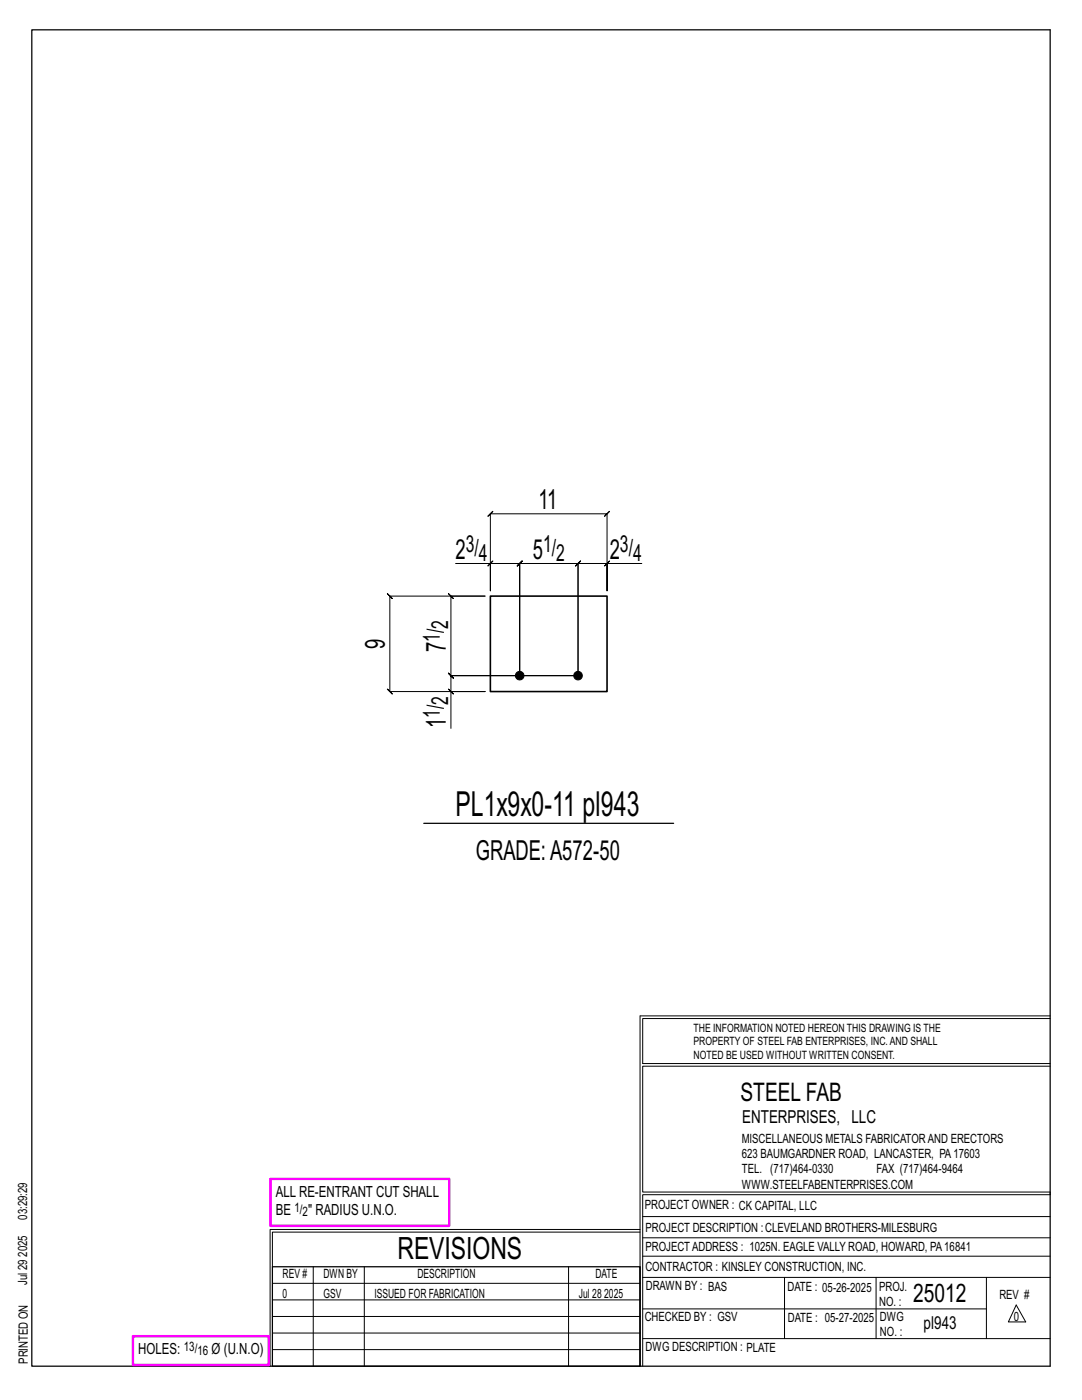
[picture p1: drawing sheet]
<svg xmlns="http://www.w3.org/2000/svg" width="216mm" height="279mm" viewBox="0 0 216 279" stroke-linecap="round" stroke-linejoin="round" font-family="sans-serif">
<defs><g id="words">
<text font-size="6.9" x="90.9" y="162.9">PL1x9x0-11 pl943</text>
<text font-size="6.1" x="79.3" y="251.3">REVISIONS</text>
<g font-size="5.5">
<text x="107.4" y="101.6">11</text>
<text x="90.9" y="111.5">2</text>
<text x="106.3" y="111.5">5</text>
<text x="121.7" y="111.5">2</text>
<text x="76.8" y="129.5" transform="rotate(-90 76.8 129.5)">9</text>
<text x="89" y="130.1" transform="rotate(-90 89 130.1)">7</text>
<text x="89" y="145.4" transform="rotate(-90 89 145.4)">1</text>
<text x="94.9" y="171.6">GRADE:A572-50</text>
</g>
<g font-size="5.1">
<text x="147.8" y="219.8">STEEL FAB</text>
<text x="182.2" y="259.9">25012</text>
</g>
<g font-size="4.7">
<text x="93" y="110.2">3/</text>
<text x="95.6" y="111.9">4</text>
<text x="108.4" y="110.2">1/</text>
<text x="111" y="111.9">2</text>
<text x="123.7" y="110.2">3/</text>
<text x="126.3" y="111.9">4</text>
<text x="89.4" y="125.4" transform="rotate(-90 89.4 125.4)">2</text>
<text x="87.7" y="128.1" transform="rotate(-90 87.7 128.1)">1/</text>
<text x="87.7" y="143.3" transform="rotate(-90 87.7 143.3)">1/</text>
<text x="89.4" y="140.7" transform="rotate(-90 89.4 140.7)">2</text>
</g>
<g font-size="3.6">
<text x="148.1" y="224.1">ENTERPRISES, LLC</text>
<text x="184.3" y="265.2">pl943</text>
</g>
<g font-size="3.1">
<text x="55" y="238.9">ALL RE-ENTRANT CUT SHALL</text>
<text x="55" y="242.5">BE</text>
<text x="61.5" y="242.5">&quot; RADIUS U.N.O.</text>
<text x="27.6" y="270.2">HOLES:</text>
<text x="42.2" y="270.2">Ø (U.N.O)</text>
</g>
<g font-size="2.6">
<text x="58.8" y="241.8">1/</text>
<text x="60.4" y="242.7">2</text>
<text x="36.7" y="269.6">13/</text>
<text x="39.4" y="270.5">16</text>
</g>
<g font-size="2.5">
<text x="148" y="231.2">623 BAUMGARDNER ROAD, LANCASTER, PA17603</text>
<text x="148" y="228.1">MISCELLANEOUS METALS FABRICATORAND ERECTORS</text>
<text x="148" y="237.2">WWW.STEELFABENTERPRISES.COM</text>
<text x="148" y="234.2">TEL. (717)464-0330</text>
<text x="174.9" y="234.2">FAX (717)464-9464</text>
<text x="5.4" y="243.4" transform="rotate(-90 5.4 243.4)">03:29:29</text>
<text x="128.7" y="241.3">PROJECT OWNER : CK CAPITAL, LLC</text>
<text x="128.8" y="246">PROJECT DESCRIPTION :CLEVELAND BROTHERS-MILESBURG</text>
<text x="5.4" y="250.8" transform="rotate(-90 5.4 250.8)">2025</text>
<text x="128.8" y="249.7">PROJECTADDRESS : 1025N. EAGLE VALLY ROAD, HOWARD, PA16841</text>
<text x="5.4" y="256.5" transform="rotate(-90 5.4 256.5)">Jul 29</text>
<text x="56.4" y="255">REV #</text>
<text x="64.5" y="255">DWN BY</text>
<text x="83.3" y="255">DESCRIPTION</text>
<text x="118.8" y="255">DATE</text>
<text x="128.8" y="253.7">CONTRACTOR : KINSLEY CONSTRUCTION, INC.</text>
<text x="128.9" y="257.5">DRAWN BY : BAS</text>
<text x="157.1" y="257.6">DATE : 05-26-2025</text>
<text x="175.4" y="257.7">PROJ.</text>
<text x="56.4" y="259">0</text>
<text x="64.5" y="259">GSV</text>
<text x="74.7" y="259">ISSUED FOR FABRICATION</text>
<text x="115.5" y="259">Jul 28</text>
<text x="120.6" y="259">2025</text>
<text x="128.6" y="263.7">CHECKED BY : GSV</text>
<text x="157.2" y="263.7">DATE : 05-27-2025</text>
<text x="175.4" y="260.7">NO. :</text>
<text x="175.6" y="263.7">DWG</text>
<text x="199.4" y="259.2">REV #</text>
<text x="202.3" y="263.7">0</text>
<text x="128.8" y="269.7">DWG DESCRIPTION : PLATE</text>
<text x="175.6" y="266.7">NO. :</text>
<text x="5.5" y="272.2" transform="rotate(-90 5.5 272.2)">PRINTED ON</text>
</g>
<g font-size="2.3">
<text x="138.4" y="208.6">PROPERTY OF STEEL FAB ENTERPRISES, INC.AND SHALL</text>
<text x="138.4" y="205.9">THE INFORMATION NOTED HEREON THIS DRAWING IS THE</text>
<text x="138.4" y="211.3">NOTED BE USED WITHOUT WRITTEN CONSENT.</text>
</g>
</g></defs>
<g fill="none" stroke="#000" stroke-width=".2">
<path d="M90.9 112.5h6.9v5.4v-15.4l-.5 .5 1-1-.5 .5h23.3l-.5 .5 1-1-.5 .5v15.4v-5.4h7M97.3 113l1-1zM97.8 112.5h5.9l-.5 .5 1-1-.5 .5v22.3v-22.3l-.5 .5 1-1-.5 .5h11.6l-.5 .5 1-1-.5 .5v22.3v-22.3l-.5 .5 1-1-.5 .5h5.8M120.6 113l1-1zM89.5 137.5l1 1zM90 138v-3.2l.5 .5-1-1 .5 .5h25.3h-25.3l.5 .5-1-1 .5 .5v-15.8l.5 .5-1-1 .5 .5h6.8h-19l-.5-.5 1 1-.5-.5v19l-.5-.5 1 1-.5-.5h19h-6.8v7.4M127.7 202.7v70M127.7 202.7h81.8M209.5 203.3h-81.3v9h81.3M209.5 212.8h-81.3v25.1h81.3v.5h-81.3v34.3M54.4 259.4h73.3M54.4 256.1h73.3"/>
<path d="M62.5 252.8v19.9M72.7 252.8v19.9M113.4 252.8v19.9M127.7 245.4h-73.8v27.3M127.7 245.9h-73.3v6.9M128.2 242.8h81.3M128.2 254.9h81.3M128.2 250.7h81.3M128.2 247h81.3M156.5 254.9v12.2M174.8 254.9v12.2M196.8 254.9v12.2"/>
<path d="M54.4 269.3h73.3M54.4 266h73.3M54.4 262.7h73.3M128.2 261.2h68.6M128.2 267.1h81.3M202.8 260.4l1.9 3.4h-3.5z"/>
</g>
<path d="M6.3 6h203.2v266.7h-203.2zM84.6 164.3h49.8M54.4 252.8h73.3v19.9h-73.3z" fill="none" stroke="#000" stroke-width=".25"/>
<path d="M54 235.3h35.6v9.3h-35.6zM26.5 266.7h27.1v5.7h-27.1z" fill="none" stroke="#f0f" stroke-width=".5"/>
<g fill="#000" stroke="#000" stroke-width=".2">
<circle cx="103.7" cy="134.8" r=".86"/>
<circle cx="115.3" cy="134.8" r=".86"/>
</g>
<path d="M97.8 119h23.3v19h-23.3z" fill="none" stroke="#000" stroke-width=".32"/>
<use href="#words"/>
</svg>
